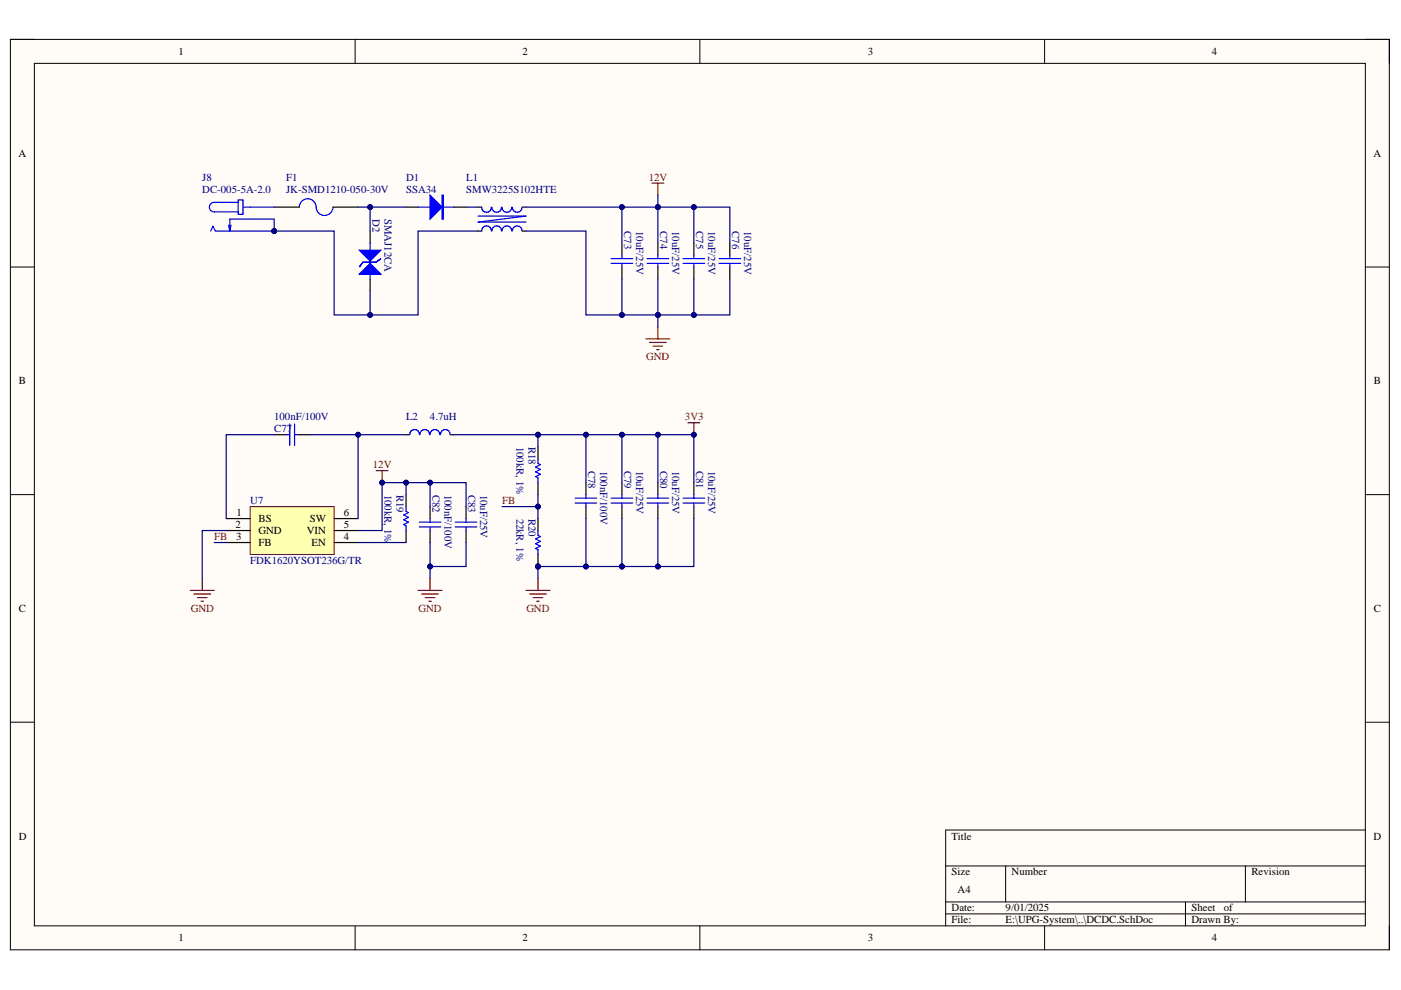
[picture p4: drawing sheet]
<svg xmlns="http://www.w3.org/2000/svg" width="297mm" height="210mm" viewBox="0 0 297 210" stroke-linecap="round" stroke-linejoin="round" font-family="sans-serif">
<defs><g id="words">
<g font-size="2.3">
<text x="37.9" y="11.7">1</text>
<text x="110.8" y="11.7">2</text>
<text x="184" y="11.7">3</text>
<text x="257" y="11.7">4</text>
<text x="3.9" y="33.2">A</text>
<text x="291.2" y="33.2">A</text>
<text x="4" y="81.5">B</text>
<text x="291.3" y="81.5">B</text>
<text x="50" y="112">2</text>
<text x="50.1" y="109.4">1</text>
<text x="54.8" y="110.7">BS</text>
<text x="54.8" y="113.2">GND</text>
<text x="65" y="113.2">VIN</text>
<text x="65.7" y="110.7">SW</text>
<text x="72.9" y="112">5</text>
<text x="72.9" y="109.4">6</text>
<text x="50" y="114.5">3</text>
<text x="54.8" y="115.8">FB</text>
<text x="66" y="115.8">EN</text>
<text x="72.9" y="114.5">4</text>
<text x="4" y="129.7">C</text>
<text x="291.3" y="129.7">C</text>
<text x="4" y="178">D</text>
<text x="201.7" y="178">Title</text>
<text x="291.2" y="178">D</text>
<text x="201.7" y="185.6">Size</text>
<text x="214.5" y="185.6">Number</text>
<text x="265.3" y="185.6">Revision</text>
<text x="203" y="189.4">A4</text>
<text x="201.7" y="193.2">Date:</text>
<text x="201.7" y="195.8">File:</text>
<text x="213.2" y="193.2">9/01/2025</text>
<text x="213.2" y="195.8">E:\UPG-System\..\DCDC.SchDoc</text>
<text x="252.6" y="193.2">Sheet</text>
<text x="252.6" y="195.8">Drawn By:</text>
<text x="259.4" y="193.2">of</text>
<text x="37.9" y="199.6">1</text>
<text x="110.8" y="199.6">2</text>
<text x="184" y="199.6">3</text>
<text x="257" y="199.6">4</text>
</g>
<g font-size="2.3" fill="#00007d">
<text x="42.9" y="38.3">J8</text>
<text x="42.9" y="40.9">DC-005-5A-2.0</text>
<text x="98.8" y="38.3">L1</text>
<text x="98.8" y="40.9">SMW3225S102HTE</text>
</g>
<g font-size="2.3" fill="#000080">
<text x="60.7" y="38.3">F1</text>
<text x="60.7" y="40.9">JK-SMD1210-050-30V</text>
<text x="86.1" y="38.3">D1</text>
<text x="86.1" y="40.9">SSA34</text>
<text x="79" y="46.4" transform="rotate(90 79 46.4)">D2</text>
<text x="81.5" y="46.4" transform="rotate(90 81.5 46.4)">SMAJ12CA</text>
<text x="132.4" y="49" transform="rotate(90 132.4 49)">C73</text>
<text x="134.9" y="49" transform="rotate(90 134.9 49)">10uF/25V</text>
<text x="140" y="49" transform="rotate(90 140 49)">C74</text>
<text x="142.5" y="49" transform="rotate(90 142.5 49)">10uF/25V</text>
<text x="147.6" y="49" transform="rotate(90 147.6 49)">C75</text>
<text x="150.1" y="49" transform="rotate(90 150.1 49)">10uF/25V</text>
<text x="155.2" y="49" transform="rotate(90 155.2 49)">C76</text>
<text x="157.8" y="49" transform="rotate(90 157.8 49)">10uF/25V</text>
<text x="58.1" y="89.1">100nF/100V</text>
<text x="86.1" y="89.1">L2</text>
<text x="91.2" y="89.1">4.7uH</text>
<text x="58.1" y="91.7">C77</text>
<text x="109.5" y="94.7" transform="rotate(90 109.5 94.7)">100kR, 1%</text>
<text x="112" y="94.7" transform="rotate(90 112 94.7)">R18</text>
<text x="124.7" y="99.8" transform="rotate(90 124.7 99.8)">C78</text>
<text x="127.3" y="99.8" transform="rotate(90 127.3 99.8)">100nF/100V</text>
<text x="132.4" y="99.8" transform="rotate(90 132.4 99.8)">C79</text>
<text x="134.9" y="99.8" transform="rotate(90 134.9 99.8)">10uF/25V</text>
<text x="140" y="99.8" transform="rotate(90 140 99.8)">C80</text>
<text x="142.5" y="99.8" transform="rotate(90 142.5 99.8)">10uF/25V</text>
<text x="147.6" y="99.8" transform="rotate(90 147.6 99.8)">C81</text>
<text x="150.1" y="99.8" transform="rotate(90 150.1 99.8)">10uF/25V</text>
<text x="53" y="106.9">U7</text>
<text x="81.5" y="104.9" transform="rotate(90 81.5 104.9)">100kR, 1%</text>
<text x="84.1" y="104.9" transform="rotate(90 84.1 104.9)">R19</text>
<text x="91.7" y="104.9" transform="rotate(90 91.7 104.9)">C82</text>
<text x="94.2" y="104.9" transform="rotate(90 94.2 104.9)">100nF/100V</text>
<text x="99.3" y="104.9" transform="rotate(90 99.3 104.9)">C83</text>
<text x="101.8" y="104.9" transform="rotate(90 101.8 104.9)">10uF/25V</text>
<text x="109.5" y="110" transform="rotate(90 109.5 110)">22kR, 1%</text>
<text x="112" y="110" transform="rotate(90 112 110)">R20</text>
<text x="53" y="119.6">FDK1620YSOT236G/TR</text>
</g>
<g font-size="2.3" fill="#800000">
<text x="137.5" y="38.3">12V</text>
<text x="137" y="76.4">GND</text>
<text x="145.2" y="89.1">3V3</text>
<text x="79.1" y="99.3">12V</text>
<text x="106.4" y="106.9">FB</text>
<text x="45.4" y="114.5">FB</text>
<text x="40.4" y="129.7">GND</text>
<text x="88.8" y="129.7">GND</text>
<text x="111.6" y="129.7">GND</text>
</g>
</g></defs>
<path d="M2.2 8.4h292.4v193h-292.4z" fill-rule="evenodd" fill="#fffcf8"/>
<path d="M2.2 8.4h292.4v193h-292.4z" fill="none" stroke="#000" stroke-width=".21"/>
<path d="M7.3 13.4h282.2v182.9h-282.2z" fill-rule="evenodd" fill="#fffcf8"/>
<g fill="none" stroke="#000" stroke-width=".21">
<path d="M2.2 8.4h5.1M7.3 13.4h282.2v182.9h-282.2zM75.3 8.4v5M148.4 8.4v5M221.5 8.4v5M289.5 8.4h5.1v5M2.2 56.6h5.1M289.5 56.6h5.1M2.2 104.9h5.1M289.5 104.9h5.1M2.2 153.1h5.1M289.5 153.1h5.1"/>
<path d="M289.5 176h-89v20.3M75.3 196.3v5.1M148.4 196.3v5.1M200.5 183.6h89M200.5 191.2h89M200.5 193.8h89M213.2 183.6v7.6M221.5 196.3v5.1M251.3 191.2v5.1M264.1 183.6v7.6M294.6 196.3v5.1"/>
</g>
<path d="M53 107.4h17.8v10.2h-17.8z" fill-rule="evenodd" fill="#ffffb0"/>
<path d="M53 107.4h17.8v10.2h-17.8z" fill="none" stroke="#800000" stroke-width=".21"/>
<path d="M58.1 92.2h2.6M63.2 92.2h2.6M48 110h5M48 112.5h5M48 115h5M70.8 110h5.1M70.8 112.5h5.1M70.8 115h5.1M86.1 104.9v2.5M86.1 112.5v2.5" fill="none" stroke="#000" stroke-width=".25"/>
<path d="M60.7 92.2h.7M61.4 89.9v4.6M62.5 92.2h.7M62.5 89.9v4.6M86.1 107.4v1l.5 .3-1 .5 1 .5-1 .5 1 .5-1 .5 .5 .3v1" fill="none" stroke="#00f" stroke-width=".25"/>
<path d="M79.7 99.8h2.6M81 99.8v2.5" fill="none" stroke="#800000" stroke-width=".25"/>
<circle cx="81" cy="102.3" r=".51" fill="#000080"/>
<circle cx="81" cy="102.3" r=".51" fill="none" stroke="#000080" stroke-width=".21"/>
<path d="M114.1 94.7v2.6M91.2 107.4v2.6M91.2 112.5v2.5M98.8 107.4v2.6M98.8 112.5v2.5M114.1 102.3v2.6" fill="none" stroke="#000" stroke-width=".25"/>
<path d="M114.1 97.3v1l.5 .2-1 .5 1 .5-1 .5 1 .6-1 .5 .5 .2v1M88.9 110.7h4.6M88.9 111.7h4.6M91.2 110v.7M91.2 111.7v.8M96.5 110.7h4.6M96.5 111.7h4.6M98.8 110v.7M98.8 111.7v.8" fill="none" stroke="#00f" stroke-width=".25"/>
<path d="M40.3 125.2h5.1M41.1 125.9h3.6M41.9 126.7h2M42.6 127.5h.5M42.9 122.6v2.6M111.5 125.2h5.1M112.3 125.9h3.5M113 126.7h2.1M113.8 127.5h.5M114.1 122.6v2.6" fill="none" stroke="#800000" stroke-width=".25"/>
<circle cx="114.1" cy="120.1" r=".51" fill="#000080"/>
<circle cx="114.1" cy="120.1" r=".51" fill="none" stroke="#000080" stroke-width=".21"/>
<path d="M114.1 117.6v2.5" fill="none" stroke="#000" stroke-width=".25"/>
<circle cx="114.1" cy="120.1" r=".51" fill="#000080"/>
<circle cx="114.1" cy="120.1" r=".51" fill="none" stroke="#000080" stroke-width=".21"/>
<path d="M86.1 92.2h.8M95.5 92.2h.8M114.1 110v2.5M124.2 102.3v2.6M124.2 107.4v2.6M131.9 102.3v2.6M131.9 107.4v2.6M139.5 102.3v2.6M139.5 107.4v2.6M147.1 102.3v2.6M147.1 107.4v2.6" fill="none" stroke="#000" stroke-width=".25"/>
<g fill="none" stroke="#00f" stroke-width=".25">
<path d="M86.9 92.2a1.02 1.02 0 0 1 1-1.1 1.02 1.02 0 0 1 1 1.1M89 92.2a1.01 1.01 0 0 1 1.1-1.1 1.01 1.01 0 0 1 1 1.1M91.2 92.2a1.01 1.01 0 0 1 1-1.1 1.01 1.01 0 0 1 1 1.1M93.4 92.2a1.02 1.02 0 0 1 1-1.1 1.02 1.02 0 0 1 1 1.1M114.1 112.5v1l.5 .3-1 .5 1 .5-1 .5 1 .5-1 .5 .5 .3v1M121.9 105.6h4.6M121.9 106.6h4.6M124.2 104.9v.7M124.2 106.6v.8M129.6 105.6h4.5M129.6 106.6h4.5M131.9 104.9v.7"/>
<path d="M131.9 106.6v.8M137.2 105.6h4.6M137.2 106.6h4.6M139.5 104.9v.7M139.5 106.6v.8M144.8 105.6h4.6M144.8 106.6h4.6M147.1 104.9v.7M147.1 106.6v.8"/>
</g>
<path d="M145.8 89.6h2.6M147.1 89.6v2.6" fill="none" stroke="#800000" stroke-width=".25"/>
<circle cx="147.1" cy="92.2" r=".51" fill="#000080"/>
<circle cx="147.1" cy="92.2" r=".51" fill="none" stroke="#000080" stroke-width=".21"/>
<path d="M88.6 125.2h5.1M89.4 125.9h3.6M90.2 126.7h2M90.9 127.5h.5M91.2 122.6v2.6" fill="none" stroke="#800000" stroke-width=".25"/>
<path d="M63.5 43.9a1.78 1.78 0 0 1 1.8-1.8 1.78 1.78 0 0 1 1.7 1.8 1.78 1.78 0 0 0 1.8 1.8 1.78 1.78 0 0 0 1.8-1.7M78.5 51.5v7.6" fill="none" stroke="#00f" stroke-width=".25"/>
<path d="M58.1 43.9h5.4M70.6 43.9h5.3M78.5 49v2.5M78.5 59.1v2.6" fill="none" stroke="#000" stroke-width=".25"/>
<path d="M76.2 58.1l2.3-2.3 2.3 2.3z" fill="#00f"/>
<path d="M76.2 58.1l2.3-2.3 2.3 2.3z" fill="none" stroke="#00f" stroke-width=".25"/>
<path d="M76.9 55.6h2.8l1.1-.8-1.1 .8h-2.8l-.7 1z" fill-rule="evenodd" fill="#00f"/>
<path d="M76.9 55.6h2.8l1.1-.8-1.1 .8h-2.8l-.7 1z" fill="none" stroke="#00f" stroke-width=".25"/>
<path d="M76.2 53.1h4.6l-2.3 2.2z" fill="#00f"/>
<g fill="none" stroke="#00f" stroke-width=".25">
<path d="M76.2 53.1h4.6l-2.3 2.2zM88.6 43.9h7.7M93.7 41.4h.3v5.1h-.3zM93.9 41.4v5.1M101.4 45.8h10.1l-10.1 1.3h10.1M102.1 49a1.02 1.02 0 0 1 1.1-1.1 1.02 1.02 0 0 1 1 1.1M102.1 43.9a1.01 1.01 0 0 0 1.1 1.1 1.01 1.01 0 0 0 1-1.1M104.3 49a1.01 1.01 0 0 1 1-1.1 1.01 1.01 0 0 1 1 1.1M104.3 43.9a1.01 1.01 0 0 0 1 1.1 1.01 1.01 0 0 0 1-1.1M106.5 49a1.01 1.01 0 0 1 1-1.1 1.01 1.01 0 0 1 1 1.1M106.5 43.9a1.01 1.01 0 0 0 1 1.1 1.01 1.01 0 0 0 1-1.1M108.6 49a1.02 1.02 0 0 1 1.1-1.1 1.02 1.02 0 0 1 1 1.1"/>
<path d="M108.6 43.9a1.01 1.01 0 0 0 1.1 1.1 1.01 1.01 0 0 0 1-1.1"/>
</g>
<path d="M86.1 43.9h2.5M96.3 43.9h2.5M101.4 49h.7M101.4 43.9h.7M110.8 49h.7M110.8 43.9h.7" fill="none" stroke="#000" stroke-width=".25"/>
<path d="M91.2 41.4l2.5 2.5-2.5 2.6z" fill="#00f"/>
<g fill="none" stroke="#00f" stroke-width=".25">
<path d="M91.2 41.4l2.5 2.5-2.5 2.6zM129.6 54.8h4.5M129.6 55.8h4.5M131.9 54.1v.7M131.9 55.8v.8M137.2 54.8h4.6M137.2 55.8h4.6M139.5 54.1v.7M139.5 55.8v.8M144.8 54.8h4.6M144.8 55.8h4.6M147.1 54.1v.7"/>
<path d="M147.1 55.8v.8M152.4 54.8h4.6M152.4 55.8h4.6M154.7 54.1v.7M154.7 55.8v.8"/>
</g>
<path d="M131.9 51.5v2.6M131.9 56.6v2.5M139.5 51.5v2.6M139.5 56.6v2.5M147.1 51.5v2.6M147.1 56.6v2.5M154.7 51.5v2.6M154.7 56.6v2.5" fill="none" stroke="#000" stroke-width=".25"/>
<path d="M138.2 38.8h2.6M139.5 38.8v2.6M136.9 71.9h5.1M137.7 72.6h3.6M138.5 73.4h2M139.2 74.1h.5M139.5 69.3v2.6" fill="none" stroke="#800000" stroke-width=".25"/>
<circle cx="58.1" cy="49" r=".51" fill="#000080"/>
<circle cx="58.1" cy="49" r=".51" fill="none" stroke="#000080" stroke-width=".21"/>
<path d="M44.7 49l.5-1 .5 1h12.4M48.5 47.7l.2 1.3M49 47.7l-.3 1.3M50.5 42.4h1v3h-1zM50.5 42.9h-5.1a1.02 1.02 0 0 0-1 1 1.02 1.02 0 0 0 1 1h5.1M51.5 43.9h6.6M53 46.5h-4.3v2.5" fill="none" stroke="#00f" stroke-width=".25"/>
<circle cx="58.1" cy="49" r=".51" fill="#000080"/>
<circle cx="58.1" cy="49" r=".51" fill="none" stroke="#000080" stroke-width=".21"/>
<path d="M53 46.5h5.1" fill="none" stroke="#00f" stroke-width=".25"/>
<path d="M65.8 92.2h10.1v17.8M75.9 115h10.2" fill="none" stroke="#000080" stroke-width=".25"/>
<circle cx="75.9" cy="92.2" r=".51" fill="#000080"/>
<circle cx="75.9" cy="92.2" r=".51" fill="none" stroke="#000080" stroke-width=".21"/>
<path d="M58.1 92.2h-10.1v17.8M48 112.5h-5.1v10.1M114.1 104.9v5.1" fill="none" stroke="#000080" stroke-width=".25"/>
<circle cx="114.1" cy="107.4" r=".51" fill="#000080"/>
<circle cx="114.1" cy="107.4" r=".51" fill="none" stroke="#000080" stroke-width=".21"/>
<path d="M106.4 107.4h7.7" fill="none" stroke="#000080" stroke-width=".25"/>
<circle cx="114.1" cy="107.4" r=".51" fill="#000080"/>
<circle cx="114.1" cy="107.4" r=".51" fill="none" stroke="#000080" stroke-width=".21"/>
<path d="M114.1 92.2h10.1v10.1M45.4 115h2.6" fill="none" stroke="#000080" stroke-width=".25"/>
<circle cx="124.2" cy="92.2" r=".51" fill="#000080"/>
<circle cx="124.2" cy="92.2" r=".51" fill="none" stroke="#000080" stroke-width=".21"/>
<circle cx="114.1" cy="92.2" r=".51" fill="#000080"/>
<circle cx="114.1" cy="92.2" r=".51" fill="none" stroke="#000080" stroke-width=".21"/>
<path d="M96.3 92.2h17.8" fill="none" stroke="#000080" stroke-width=".25"/>
<circle cx="114.1" cy="92.2" r=".51" fill="#000080"/>
<circle cx="114.1" cy="92.2" r=".51" fill="none" stroke="#000080" stroke-width=".21"/>
<path d="M124.2 92.2h7.7v10.1" fill="none" stroke="#000080" stroke-width=".25"/>
<circle cx="131.9" cy="92.2" r=".51" fill="#000080"/>
<circle cx="131.9" cy="92.2" r=".51" fill="none" stroke="#000080" stroke-width=".21"/>
<circle cx="124.2" cy="92.2" r=".51" fill="#000080"/>
<circle cx="124.2" cy="92.2" r=".51" fill="none" stroke="#000080" stroke-width=".21"/>
<path d="M131.9 92.2h7.6v10.1" fill="none" stroke="#000080" stroke-width=".25"/>
<circle cx="139.5" cy="92.2" r=".51" fill="#000080"/>
<circle cx="139.5" cy="92.2" r=".51" fill="none" stroke="#000080" stroke-width=".21"/>
<circle cx="131.9" cy="92.2" r=".51" fill="#000080"/>
<circle cx="131.9" cy="92.2" r=".51" fill="none" stroke="#000080" stroke-width=".21"/>
<path d="M139.5 110v10.1h-7.6" fill="none" stroke="#000080" stroke-width=".25"/>
<circle cx="139.5" cy="120.1" r=".51" fill="#000080"/>
<circle cx="139.5" cy="120.1" r=".51" fill="none" stroke="#000080" stroke-width=".21"/>
<circle cx="131.9" cy="120.1" r=".51" fill="#000080"/>
<circle cx="131.9" cy="120.1" r=".51" fill="none" stroke="#000080" stroke-width=".21"/>
<path d="M139.5 92.2h7.6v10.1" fill="none" stroke="#000080" stroke-width=".25"/>
<circle cx="147.1" cy="92.2" r=".51" fill="#000080"/>
<circle cx="147.1" cy="92.2" r=".51" fill="none" stroke="#000080" stroke-width=".21"/>
<circle cx="139.5" cy="92.2" r=".51" fill="#000080"/>
<circle cx="139.5" cy="92.2" r=".51" fill="none" stroke="#000080" stroke-width=".21"/>
<path d="M147.1 110v10.1h-7.6" fill="none" stroke="#000080" stroke-width=".25"/>
<circle cx="139.5" cy="120.1" r=".51" fill="#000080"/>
<circle cx="139.5" cy="120.1" r=".51" fill="none" stroke="#000080" stroke-width=".21"/>
<path d="M75.9 92.2h10.2" fill="none" stroke="#000080" stroke-width=".25"/>
<circle cx="75.9" cy="92.2" r=".51" fill="#000080"/>
<circle cx="75.9" cy="92.2" r=".51" fill="none" stroke="#000080" stroke-width=".21"/>
<path d="M114.1 92.2v2.5" fill="none" stroke="#000080" stroke-width=".25"/>
<circle cx="114.1" cy="92.2" r=".51" fill="#000080"/>
<circle cx="114.1" cy="92.2" r=".51" fill="none" stroke="#000080" stroke-width=".21"/>
<path d="M114.1 120.1v2.5" fill="none" stroke="#000080" stroke-width=".25"/>
<circle cx="114.1" cy="120.1" r=".51" fill="#000080"/>
<circle cx="114.1" cy="120.1" r=".51" fill="none" stroke="#000080" stroke-width=".21"/>
<path d="M124.2 110v10.1" fill="none" stroke="#000080" stroke-width=".25"/>
<circle cx="124.2" cy="120.1" r=".51" fill="#000080"/>
<circle cx="124.2" cy="120.1" r=".51" fill="none" stroke="#000080" stroke-width=".21"/>
<path d="M131.9 110v10.1" fill="none" stroke="#000080" stroke-width=".25"/>
<circle cx="131.9" cy="120.1" r=".51" fill="#000080"/>
<circle cx="131.9" cy="120.1" r=".51" fill="none" stroke="#000080" stroke-width=".21"/>
<path d="M114.1 120.1h17.8" fill="none" stroke="#000080" stroke-width=".25"/>
<circle cx="131.9" cy="120.1" r=".51" fill="#000080"/>
<circle cx="131.9" cy="120.1" r=".51" fill="none" stroke="#000080" stroke-width=".21"/>
<circle cx="124.2" cy="120.1" r=".51" fill="#000080"/>
<circle cx="124.2" cy="120.1" r=".51" fill="none" stroke="#000080" stroke-width=".21"/>
<circle cx="114.1" cy="120.1" r=".51" fill="#000080"/>
<circle cx="114.1" cy="120.1" r=".51" fill="none" stroke="#000080" stroke-width=".21"/>
<path d="M91.2 107.4v-5.1h7.6v5.1" fill="none" stroke="#000080" stroke-width=".25"/>
<circle cx="91.2" cy="102.3" r=".51" fill="#000080"/>
<circle cx="91.2" cy="102.3" r=".51" fill="none" stroke="#000080" stroke-width=".21"/>
<path d="M91.2 115v5.1h7.6v-5.1" fill="none" stroke="#000080" stroke-width=".25"/>
<circle cx="91.2" cy="120.1" r=".51" fill="#000080"/>
<circle cx="91.2" cy="120.1" r=".51" fill="none" stroke="#000080" stroke-width=".21"/>
<path d="M91.2 120.1v2.5" fill="none" stroke="#000080" stroke-width=".25"/>
<circle cx="91.2" cy="120.1" r=".51" fill="#000080"/>
<circle cx="91.2" cy="120.1" r=".51" fill="none" stroke="#000080" stroke-width=".21"/>
<path d="M91.2 102.3h-10.2v10.2h-5.1" fill="none" stroke="#000080" stroke-width=".25"/>
<circle cx="91.2" cy="102.3" r=".51" fill="#000080"/>
<circle cx="91.2" cy="102.3" r=".51" fill="none" stroke="#000080" stroke-width=".21"/>
<circle cx="86.1" cy="102.3" r=".51" fill="#000080"/>
<circle cx="86.1" cy="102.3" r=".51" fill="none" stroke="#000080" stroke-width=".21"/>
<circle cx="81" cy="102.3" r=".51" fill="#000080"/>
<circle cx="81" cy="102.3" r=".51" fill="none" stroke="#000080" stroke-width=".21"/>
<path d="M86.1 102.3v2.6" fill="none" stroke="#000080" stroke-width=".25"/>
<circle cx="86.1" cy="102.3" r=".51" fill="#000080"/>
<circle cx="86.1" cy="102.3" r=".51" fill="none" stroke="#000080" stroke-width=".21"/>
<path d="M58.1 46.5v2.5h12.7v17.8h17.8v-17.8h12.8" fill="none" stroke="#000080" stroke-width=".25"/>
<circle cx="58.1" cy="49" r=".51" fill="#000080"/>
<circle cx="58.1" cy="49" r=".51" fill="none" stroke="#000080" stroke-width=".21"/>
<circle cx="78.5" cy="66.8" r=".51" fill="#000080"/>
<circle cx="78.5" cy="66.8" r=".51" fill="none" stroke="#000080" stroke-width=".21"/>
<path d="M75.9 43.9h10.2" fill="none" stroke="#000080" stroke-width=".25"/>
<circle cx="78.5" cy="43.9" r=".51" fill="#000080"/>
<circle cx="78.5" cy="43.9" r=".51" fill="none" stroke="#000080" stroke-width=".21"/>
<path d="M98.8 43.9h2.6M131.9 43.9v7.6" fill="none" stroke="#000080" stroke-width=".25"/>
<circle cx="131.9" cy="43.9" r=".51" fill="#000080"/>
<circle cx="131.9" cy="43.9" r=".51" fill="none" stroke="#000080" stroke-width=".21"/>
<path d="M131.9 59.1v7.7h7.6v-7.7" fill="none" stroke="#000080" stroke-width=".25"/>
<circle cx="131.9" cy="66.8" r=".51" fill="#000080"/>
<circle cx="131.9" cy="66.8" r=".51" fill="none" stroke="#000080" stroke-width=".21"/>
<circle cx="139.5" cy="66.8" r=".51" fill="#000080"/>
<circle cx="139.5" cy="66.8" r=".51" fill="none" stroke="#000080" stroke-width=".21"/>
<path d="M139.5 43.9h15.2v7.6" fill="none" stroke="#000080" stroke-width=".25"/>
<circle cx="139.5" cy="43.9" r=".51" fill="#000080"/>
<circle cx="139.5" cy="43.9" r=".51" fill="none" stroke="#000080" stroke-width=".21"/>
<circle cx="147.1" cy="43.9" r=".51" fill="#000080"/>
<circle cx="147.1" cy="43.9" r=".51" fill="none" stroke="#000080" stroke-width=".21"/>
<path d="M147.1 43.9v7.6" fill="none" stroke="#000080" stroke-width=".25"/>
<circle cx="147.1" cy="43.9" r=".51" fill="#000080"/>
<circle cx="147.1" cy="43.9" r=".51" fill="none" stroke="#000080" stroke-width=".21"/>
<path d="M154.7 59.1v7.7h-15.2" fill="none" stroke="#000080" stroke-width=".25"/>
<circle cx="139.5" cy="66.8" r=".51" fill="#000080"/>
<circle cx="139.5" cy="66.8" r=".51" fill="none" stroke="#000080" stroke-width=".21"/>
<circle cx="147.1" cy="66.8" r=".51" fill="#000080"/>
<circle cx="147.1" cy="66.8" r=".51" fill="none" stroke="#000080" stroke-width=".21"/>
<path d="M147.1 59.1v7.7" fill="none" stroke="#000080" stroke-width=".25"/>
<circle cx="147.1" cy="66.8" r=".51" fill="#000080"/>
<circle cx="147.1" cy="66.8" r=".51" fill="none" stroke="#000080" stroke-width=".21"/>
<path d="M111.5 49h12.7v17.8h7.7" fill="none" stroke="#000080" stroke-width=".25"/>
<circle cx="131.9" cy="66.8" r=".51" fill="#000080"/>
<circle cx="131.9" cy="66.8" r=".51" fill="none" stroke="#000080" stroke-width=".21"/>
<path d="M111.5 43.9h28v7.6" fill="none" stroke="#000080" stroke-width=".25"/>
<circle cx="139.5" cy="43.9" r=".51" fill="#000080"/>
<circle cx="139.5" cy="43.9" r=".51" fill="none" stroke="#000080" stroke-width=".21"/>
<circle cx="131.9" cy="43.9" r=".51" fill="#000080"/>
<circle cx="131.9" cy="43.9" r=".51" fill="none" stroke="#000080" stroke-width=".21"/>
<path d="M139.5 66.8v2.5" fill="none" stroke="#000080" stroke-width=".25"/>
<circle cx="139.5" cy="66.8" r=".51" fill="#000080"/>
<circle cx="139.5" cy="66.8" r=".51" fill="none" stroke="#000080" stroke-width=".21"/>
<path d="M139.5 41.4v2.5" fill="none" stroke="#000080" stroke-width=".25"/>
<circle cx="139.5" cy="43.9" r=".51" fill="#000080"/>
<circle cx="139.5" cy="43.9" r=".51" fill="none" stroke="#000080" stroke-width=".21"/>
<path d="M78.5 61.7v5.1" fill="none" stroke="#000080" stroke-width=".25"/>
<circle cx="78.5" cy="66.8" r=".51" fill="#000080"/>
<circle cx="78.5" cy="66.8" r=".51" fill="none" stroke="#000080" stroke-width=".21"/>
<path d="M78.5 43.9v5.1" fill="none" stroke="#000080" stroke-width=".25"/>
<circle cx="78.5" cy="43.9" r=".51" fill="#000080"/>
<circle cx="78.5" cy="43.9" r=".51" fill="none" stroke="#000080" stroke-width=".21"/>
<use href="#words"/>
</svg>
